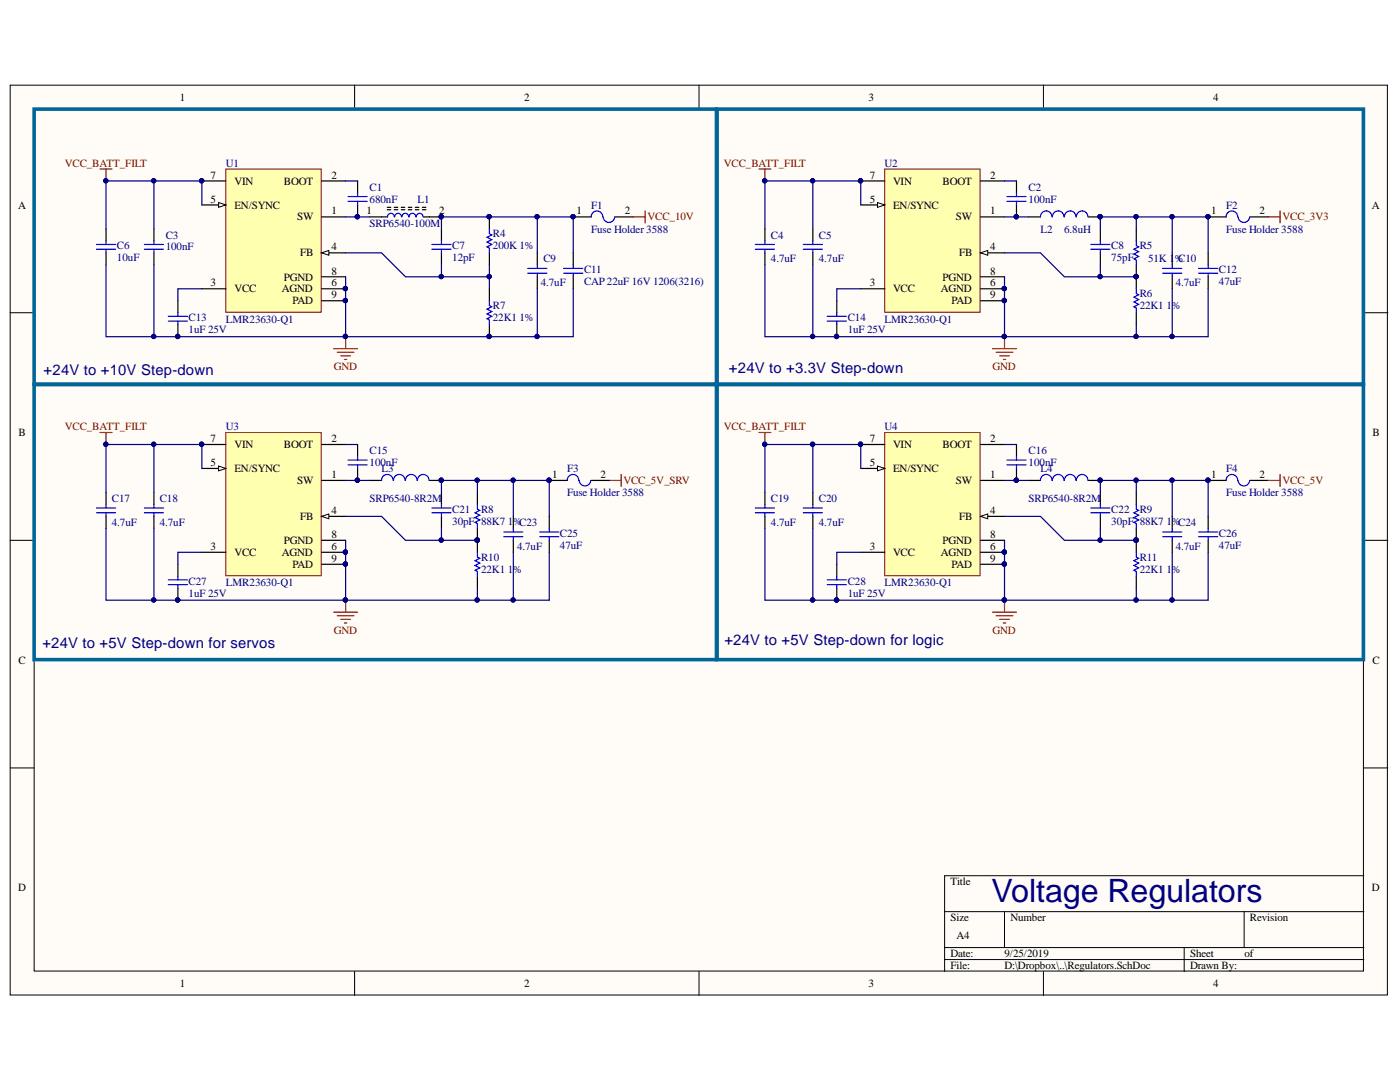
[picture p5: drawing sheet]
<svg xmlns="http://www.w3.org/2000/svg" width="279mm" height="216mm" viewBox="0 0 279 216" stroke-linecap="round" stroke-linejoin="round" font-family="sans-serif">
<defs><g id="words">
<text font-size="6.4" fill="#000080" x="197.8" y="180">Voltage Regulators</text>
<g font-size="3" fill="#000080">
<text x="8.7" y="74.9">+24V to +10V Step-down</text>
<text x="145.5" y="74.4">+24V to +3.3V Step-down</text>
<text x="8.5" y="129.4">+24V to +5V Step-down for servos</text>
<text x="144.6" y="128.7">+24V to +5V Step-down for logic</text>
</g>
<g font-size="2.2">
<text x="35.9" y="20.1">1</text>
<text x="104.6" y="20.1">2</text>
<text x="173.3" y="20.1">3</text>
<text x="242.1" y="20.1">4</text>
<text x="42" y="35.7">7</text>
<text x="66.1" y="35.7">2</text>
<text x="173.6" y="35.7">7</text>
<text x="197.6" y="35.7">2</text>
<text x="3.6" y="41.6">A</text>
<text x="42" y="40.4">5</text>
<text x="46.8" y="36.9">VIN</text>
<text x="46.8" y="41.6">EN/SYNC</text>
<text x="56.7" y="36.9">BOOT</text>
<text x="173.6" y="40.4">5</text>
<text x="178.2" y="36.9">VIN</text>
<text x="178.2" y="41.6">EN/SYNC</text>
<text x="188.1" y="36.9">BOOT</text>
<text x="273.8" y="41.6">A</text>
<text x="59.3" y="44">SW</text>
<text x="66.1" y="42.8">1</text>
<text x="73.2" y="42.8">1</text>
<text x="87.6" y="42.8">2</text>
<text x="115" y="42.8">1</text>
<text x="124.7" y="42.8">2</text>
<text x="190.7" y="44">SW</text>
<text x="197.6" y="42.8">1</text>
<text x="241.7" y="42.8">1</text>
<text x="251.4" y="42.8">2</text>
<text x="59.9" y="51.2">FB</text>
<text x="66.1" y="50">4</text>
<text x="191.4" y="51.2">FB</text>
<text x="197.6" y="50">4</text>
<text x="42" y="57.2">3</text>
<text x="46.8" y="58.3">VCC</text>
<text x="56.2" y="58.3">AGND</text>
<text x="56.7" y="56">PGND</text>
<text x="66.1" y="57.2">6</text>
<text x="66.1" y="54.8">8</text>
<text x="66.1" y="59.5">9</text>
<text x="173.6" y="57.2">3</text>
<text x="178.2" y="58.3">VCC</text>
<text x="187.8" y="58.3">AGND</text>
<text x="188.1" y="56">PGND</text>
<text x="197.6" y="57.2">6</text>
<text x="197.6" y="54.8">8</text>
<text x="197.6" y="59.5">9</text>
<text x="58.4" y="60.7">PAD</text>
<text x="189.9" y="60.7">PAD</text>
<text x="3.7" y="87">B</text>
<text x="42" y="88.2">7</text>
<text x="46.8" y="89.4">VIN</text>
<text x="56.7" y="89.4">BOOT</text>
<text x="66.1" y="88.2">2</text>
<text x="173.6" y="88.2">7</text>
<text x="178.2" y="89.4">VIN</text>
<text x="188.1" y="89.4">BOOT</text>
<text x="197.6" y="88.2">2</text>
<text x="273.9" y="87">B</text>
<text x="42" y="93">5</text>
<text x="46.8" y="94.2">EN/SYNC</text>
<text x="66.1" y="95.4">1</text>
<text x="110.2" y="95.4">1</text>
<text x="119.9" y="95.4">2</text>
<text x="173.6" y="93">5</text>
<text x="178.2" y="94.2">EN/SYNC</text>
<text x="197.6" y="95.4">1</text>
<text x="241.7" y="95.4">1</text>
<text x="251.4" y="95.4">2</text>
<text x="59.3" y="96.6">SW</text>
<text x="190.7" y="96.6">SW</text>
<text x="59.9" y="103.8">FB</text>
<text x="66.1" y="107.3">8</text>
<text x="66.1" y="102.6">4</text>
<text x="191.4" y="103.8">FB</text>
<text x="197.6" y="107.3">8</text>
<text x="197.6" y="102.6">4</text>
<text x="42" y="109.8">3</text>
<text x="46.8" y="110.9">VCC</text>
<text x="56.2" y="110.9">AGND</text>
<text x="56.7" y="108.6">PGND</text>
<text x="58.4" y="113.3">PAD</text>
<text x="66.1" y="109.8">6</text>
<text x="66.1" y="112.1">9</text>
<text x="173.6" y="109.8">3</text>
<text x="178.2" y="110.9">VCC</text>
<text x="187.8" y="110.9">AGND</text>
<text x="188.1" y="108.6">PGND</text>
<text x="189.9" y="113.3">PAD</text>
<text x="197.6" y="109.8">6</text>
<text x="197.6" y="112.1">9</text>
<text x="3.7" y="132.4">C</text>
<text x="273.9" y="132.4">C</text>
<text x="3.6" y="177.8">D</text>
<text x="189.7" y="176.7">Title</text>
<text x="273.8" y="177.8">D</text>
<text x="189.7" y="183.8">Size</text>
<text x="201.7" y="183.8">Number</text>
<text x="249.4" y="183.8">Revision</text>
<text x="189.7" y="191">Date:</text>
<text x="190.9" y="187.4">A4</text>
<text x="200.5" y="191">9/25/2019</text>
<text x="237.5" y="191">Sheet</text>
<text x="248.3" y="191">of</text>
<text x="35.9" y="196.9">1</text>
<text x="104.6" y="196.9">2</text>
<text x="173.3" y="196.9">3</text>
<text x="189.7" y="193.4">File:</text>
<text x="200.5" y="193.4">D:\Dropbox\..\Regulators.SchDoc</text>
<text x="237.5" y="193.4">Drawn By:</text>
<text x="242.1" y="196.9">4</text>
</g>
<g font-size="2.2" fill="#800000">
<text x="12.9" y="33.2">VCC_BATT_FILT</text>
<text x="144.5" y="33.2">VCC_BATT_FILT</text>
<text x="129.2" y="44">VCC_10V</text>
<text x="256" y="44">VCC_3V3</text>
<text x="66.7" y="73.9">GND</text>
<text x="198.1" y="73.9">GND</text>
<text x="12.9" y="85.8">VCC_BATT_FILT</text>
<text x="144.5" y="85.8">VCC_BATT_FILT</text>
<text x="124.4" y="96.6">VCC_5V_SRV</text>
<text x="256" y="96.6">VCC_5V</text>
<text x="66.7" y="126.5">GND</text>
<text x="198.1" y="126.5">GND</text>
</g>
<g font-size="2.2" fill="#000080">
<text x="45.1" y="33.2">U1</text>
<text x="176.5" y="33.2">U2</text>
<text x="73.8" y="38.1">C1</text>
<text x="73.8" y="40.4">680nF</text>
<text x="83.3" y="40.4">L1</text>
<text x="118" y="41.6">F1</text>
<text x="205.3" y="38.1">C2</text>
<text x="205.3" y="40.4">100nF</text>
<text x="244.7" y="41.6">F2</text>
<text x="33.1" y="47.6">C3</text>
<text x="73.8" y="45.2">SRP6540-100M</text>
<text x="98.4" y="47.4">R4</text>
<text x="118" y="46.4">Fuse Holder 3588</text>
<text x="153.9" y="47.6">C4</text>
<text x="163.4" y="47.6">C5</text>
<text x="207.7" y="46.4">L2</text>
<text x="212.4" y="46.4">6.8uH</text>
<text x="244.7" y="46.4">Fuse Holder 3588</text>
<text x="23.3" y="49.7">C6</text>
<text x="23.3" y="52.2">10uF</text>
<text x="33.1" y="50">100nF</text>
<text x="90.3" y="49.7">C7</text>
<text x="90.3" y="52.2">12pF</text>
<text x="98.4" y="49.7">200K 1%</text>
<text x="108.4" y="52.3">C9</text>
<text x="153.9" y="52.3">4.7uF</text>
<text x="163.4" y="52.3">4.7uF</text>
<text x="221.8" y="49.7">C8</text>
<text x="221.8" y="52.2">75pF</text>
<text x="227.5" y="49.7">R5</text>
<text x="229.1" y="52.3">51K 1%</text>
<text x="235.1" y="52.3">C10</text>
<text x="107.9" y="57.2">4.7uF</text>
<text x="116.6" y="54.5">C11</text>
<text x="116.6" y="56.9">CAP 22uF 16V 1206(3216)</text>
<text x="227.5" y="59.3">R6</text>
<text x="234.6" y="57.2">4.7uF</text>
<text x="243.3" y="54.5">C12</text>
<text x="243.3" y="56.9">47uF</text>
<text x="37.6" y="64.1">C13</text>
<text x="45.1" y="64.4">LMR23630-Q1</text>
<text x="98.4" y="61.7">R7</text>
<text x="98.4" y="64.1">22K1 1%</text>
<text x="169.2" y="64.1">C14</text>
<text x="176.5" y="64.4">LMR23630-Q1</text>
<text x="227.5" y="61.7">22K1 1%</text>
<text x="37.6" y="66.5">1uF 25V</text>
<text x="169.2" y="66.5">1uF 25V</text>
<text x="45.1" y="85.8">U3</text>
<text x="176.5" y="85.8">U4</text>
<text x="73.8" y="90.7">C15</text>
<text x="73.8" y="93">100nF</text>
<text x="76.1" y="94.2">L3</text>
<text x="113.2" y="94.2">F3</text>
<text x="205.3" y="90.7">C16</text>
<text x="205.3" y="93">100nF</text>
<text x="207.7" y="94.2">L4</text>
<text x="244.7" y="94.2">F4</text>
<text x="22.3" y="100.2">C17</text>
<text x="31.9" y="100.2">C18</text>
<text x="73.8" y="100.2">SRP6540-8R2M</text>
<text x="113.2" y="99">Fuse Holder 3588</text>
<text x="153.9" y="100.2">C19</text>
<text x="163.4" y="100.2">C20</text>
<text x="205.3" y="100.2">SRP6540-8R2M</text>
<text x="244.7" y="99">Fuse Holder 3588</text>
<text x="22.3" y="104.9">4.7uF</text>
<text x="31.9" y="104.9">4.7uF</text>
<text x="90.3" y="102.3">C21</text>
<text x="90.3" y="104.7">30pF 88K7 1%C23</text>
<text x="96" y="102.3">R8</text>
<text x="111.7" y="107.1">C25</text>
<text x="153.9" y="104.9">4.7uF</text>
<text x="163.4" y="104.9">4.7uF</text>
<text x="221.8" y="102.3">C22</text>
<text x="221.8" y="104.7">30pF 88K7 1%C24</text>
<text x="227.5" y="102.3">R9</text>
<text x="243.3" y="107.1">C26</text>
<text x="96" y="111.9">R10</text>
<text x="103.2" y="109.8">4.7uF</text>
<text x="111.7" y="109.5">47uF</text>
<text x="227.5" y="111.9">R11</text>
<text x="234.6" y="109.8">4.7uF</text>
<text x="243.3" y="109.5">47uF</text>
<text x="37.6" y="116.7">C27</text>
<text x="37.6" y="119.1">1uF 25V</text>
<text x="45.1" y="116.9">LMR23630-Q1</text>
<text x="96" y="114.2">22K1 1%</text>
<text x="169.2" y="116.7">C28</text>
<text x="169.2" y="119.1">1uF 25V</text>
<text x="176.5" y="116.9">LMR23630-Q1</text>
<text x="227.5" y="114.2">22K1 1%</text>
</g>
</g></defs>
<g fill="#fffcf8" stroke="#000" stroke-width=".2">
<path d="M2 17h274.9v181.5h-274.9z"/>
<path d="M6.8 21.8h265.3v172h-265.3z"/>
</g>
<g fill="none" stroke="#000" stroke-width=".2">
<path d="M70.8 17v4.8M139.5 17v4.8M208.2 17v4.8M2 62.4h4.8M272.2 62.4h4.8M2 107.8h4.8M272.2 107.8h4.8M2 153.2h4.8M272.2 153.2h4.8M272.2 174.7h-83.7v19.2M70.8 193.9v4.7M139.5 193.9v4.7"/>
<path d="M188.5 181.9h83.7M188.5 189.1h83.7M188.5 191.5h83.7M200.5 181.9v7.2M208.2 193.9v4.7M236.3 189.1v4.8M248.3 181.9v7.2"/>
</g>
<path d="M66.6 69.6h4.8M67.3 70.3h3.3M68 71h1.9M68.7 71.7h.5M69 67.2v2.4" fill="none" stroke="#800000" stroke-width=".24"/>
<circle cx="68.9" cy="67.1" r=".43" fill="#000080" stroke="#000080" stroke-width=".2"/>
<path d="M107.2 50.5v2.3M107.2 55.2v2.4" fill="none" stroke="#000" stroke-width=".24"/>
<path d="M105.3 53.6h3.8M105.3 54.5h3.8M107.2 52.8v.8M107.2 54.5v.7" fill="none" stroke="#00f" stroke-width=".24"/>
<path d="M45.1 33.7h19v28.6h-19z" fill="#ffffb0" stroke="#800000" stroke-width=".2"/>
<path d="M40.3 36.1h4.8M40.3 40.9h4.8" fill="none" stroke="#000" stroke-width=".24"/>
<circle cx="40.2" cy="36.1" r=".43" fill="#000080" stroke="#000080" stroke-width=".2"/>
<path d="M43.6 40.4l1.5 .5-1.5 .5z" fill="#fffcf8"/>
<path d="M43.6 40.4l1.5 .5-1.5 .5z" fill="none" stroke="#000" stroke-width=".2"/>
<path d="M40.3 57.6h4.8M64.2 57.6h4.8M64.2 55.2h4.8M64.2 50.5h4.8" fill="none" stroke="#000" stroke-width=".24"/>
<circle cx="68.9" cy="57.6" r=".43" fill="#000080" stroke="#000080" stroke-width=".2"/>
<path d="M64.2 50.5l1.4-.5v.9z" fill="#fffcf8"/>
<path d="M64.2 50.5l1.4-.5v.9z" fill="none" stroke="#000" stroke-width=".2"/>
<g fill="none" stroke="#000" stroke-width=".24">
<path d="M64.2 36.1h4.8M71.4 36.1v2.4M202.9 36.1v2.4M21.2 45.7v2.4M21.2 50.5v2.3M64.2 43.3h4.8M71.4 40.9v2.4M73.8 43.3h3.5M84.5 43.3h3.6M88.1 45.7v2.4M88.1 50.5v2.3M97.7 43.3v2.4"/>
<path d="M97.7 50.5v2.3M97.7 57.6v2.4M114.4 43.3h3.6M122.8 43.3h3.6M152.7 45.7v2.4M152.7 50.5v2.3M162.2 45.7v2.4M162.2 50.5v2.3M202.9 40.9v2.4M205.3 43.3h2.3M217.2 43.3h2.4M219.6 45.7v2.4"/>
<path d="M219.6 50.5v2.3M233.9 50.5v2.3M233.9 55.2v2.4M241.1 50.5v2.3M241.1 55.2v2.4M64.2 60h4.8M97.7 64.8v2.4"/>
</g>
<g fill="#000080" stroke="#000080" stroke-width=".2">
<circle cx="68.9" cy="60" r=".43"/>
<circle cx="40.2" cy="36.1" r=".43"/>
<circle cx="68.9" cy="57.6" r=".43"/>
<circle cx="97.6" cy="43.2" r=".43"/>
<circle cx="97.6" cy="67.1" r=".43"/>
<circle cx="88.1" cy="43.2" r=".43"/>
<circle cx="71.3" cy="43.2" r=".43"/>
<circle cx="114.4" cy="43.2" r=".43"/>
<circle cx="68.9" cy="119.7" r=".43"/>
<circle cx="200.4" cy="67.1" r=".43"/>
<circle cx="219.6" cy="43.2" r=".43"/>
<circle cx="202.8" cy="43.2" r=".43"/>
</g>
<g fill="none" stroke="#00f" stroke-width=".24">
<path d="M69.5 39.2h3.8M71.4 38.5v.7M200.9 39.2h3.9M202.9 38.5v.7M19.2 48.8h3.9M19.2 49.7h3.9M21.2 48.1v.7M21.2 49.7v.8M69.5 40.2h3.8M71.4 40.2v.7M78.7 43.3a.67 .67 0 0 0-.7-.7 .67 .67 0 0 0-.7 .7M80.1 43.3a.67 .67 0 0 0-.7-.7 .67 .67 0 0 0-.6 .7"/>
<path d="M81.5 43.3a.67 .67 0 0 0-.6-.7 .67 .67 0 0 0-.7 .7M83 43.3a.67 .67 0 0 0-.7-.7 .67 .67 0 0 0-.7 .7M84.4 43.3a.67 .67 0 0 0-.7-.7 .67 .67 0 0 0-.6 .7M86.2 48.8h3.8M86.2 49.7h3.8M88.1 48.1v.7M88.1 49.7v.8M97.7 45.7v.9l.4 .3-.9 .4 .9 .5-.9 .5 .9 .5-.9 .5 .5 .2v1M120.3 43.3a1.15 1.15 0 0 0-1.2-1.2 1.15 1.15 0 0 0-1.1 1.2M122.7 43.3a1.15 1.15 0 0 1-1.2 1.1 1.15 1.15 0 0 1-1.1-1.1M150.7 48.8h3.9M150.7 49.7h3.9"/>
<path d="M152.7 48.1v.7M152.7 49.7v.8M160.3 48.8h3.8M160.3 49.7h3.8M162.2 48.1v.7M162.2 49.7v.8M200.9 40.2h3.9M202.9 40.2v.7M209.9 43.3a1.15 1.15 0 0 0-1.1-1.2 1.15 1.15 0 0 0-1.2 1.2M212.3 43.3a1.15 1.15 0 0 0-1.1-1.2 1.15 1.15 0 0 0-1.2 1.2M214.7 43.3a1.15 1.15 0 0 0-1.1-1.2 1.15 1.15 0 0 0-1.2 1.2M217.1 43.3a1.15 1.15 0 0 0-1.1-1.2 1.15 1.15 0 0 0-1.2 1.2"/>
<path d="M217.7 48.8h3.8M217.7 49.7h3.8M219.6 48.1v.7M219.6 49.7v.8M232 53.6h3.9M232 54.5h3.9M233.9 52.8v.8M233.9 54.5v.7M239.2 53.6h3.8M239.2 54.5h3.8M241.1 52.8v.8M241.1 54.5v.7"/>
<path d="M97.7 60v1l.4 .2-.9 .5 .9 .5-.9 .4 .9 .5-.9 .5 .5 .2v1"/>
</g>
<path d="M85 41.4h-8.1M85 41.8h-8.1" fill="none" stroke="#000" stroke-width=".24" stroke-dasharray=".7 .7"/>
<g fill="none" stroke="#800000" stroke-width=".24">
<path d="M126.4 43.3h2.3M128.7 42.1v2.4M253.1 43.3h2.4M255.5 42.1v2.4M198.1 69.6h4.8M198.8 70.3h3.3M199.5 71h1.9M200.2 71.7h.5M200.5 67.2v2.4M121.6 95.9h2.4M124 94.7v2.4M69 119.8v2.4"/>
<path d="M66.6 122.2h4.8M67.3 122.9h3.3M68 123.6h1.9M68.7 124.3h.5"/>
</g>
<path d="M176.6 33.7h19v28.6h-19z" fill="#ffffb0" stroke="#800000" stroke-width=".2"/>
<path d="M171.8 36.1h4.8M171.8 40.9h4.8" fill="none" stroke="#000" stroke-width=".24"/>
<circle cx="171.7" cy="36.1" r=".43" fill="#000080" stroke="#000080" stroke-width=".2"/>
<path d="M175.1 40.4l1.5 .5-1.5 .5z" fill="#fffcf8"/>
<path d="M175.1 40.4l1.5 .5-1.5 .5z" fill="none" stroke="#000" stroke-width=".2"/>
<path d="M171.8 57.6h4.8M195.7 57.6h4.8M195.7 55.2h4.8M195.7 50.5h4.8" fill="none" stroke="#000" stroke-width=".24"/>
<circle cx="200.4" cy="57.6" r=".43" fill="#000080" stroke="#000080" stroke-width=".2"/>
<path d="M195.7 50.5l1.4-.5v.9z" fill="#fffcf8"/>
<path d="M195.7 50.5l1.4-.5v.9z" fill="none" stroke="#000" stroke-width=".2"/>
<g fill="none" stroke="#000" stroke-width=".24">
<path d="M195.7 36.1h4.8M30.7 45.7v2.4M30.7 50.5v2.3M114.4 50.5v2.3M114.4 55.2v2.4M195.7 43.3h4.8M226.8 45.7v2.4M226.8 52.8v4.8M241.1 43.3h3.6M249.5 43.3h3.6M35.5 60v2.4M35.5 64.8v2.4"/>
<path d="M167 60v2.4M167 64.8v2.4M195.7 60h4.8M226.8 62.4v2.4M21.2 98.3v2.3M30.7 98.3v2.3M71.4 88.7v2.4M71.4 93.5v2.4M21.2 103v2.4M30.7 103v2.4M102.4 103v2.4M102.4 107.8v2.4"/>
<path d="M109.6 103v2.4M109.6 107.8v2.4"/>
</g>
<g fill="#000080" stroke="#000080" stroke-width=".2">
<circle cx="200.4" cy="60" r=".43"/>
<circle cx="171.7" cy="36.1" r=".43"/>
<circle cx="200.4" cy="57.6" r=".43"/>
<circle cx="241.1" cy="43.2" r=".43"/>
<circle cx="21.1" cy="88.6" r=".43"/>
<circle cx="21.1" cy="36.1" r=".43"/>
<circle cx="152.6" cy="36.1" r=".43"/>
<circle cx="35.5" cy="67.1" r=".43"/>
<circle cx="167" cy="67.1" r=".43"/>
<circle cx="226.7" cy="55.2" r=".43"/>
<circle cx="71.3" cy="95.8" r=".43"/>
</g>
<g fill="none" stroke="#00f" stroke-width=".24">
<path d="M28.8 48.8h3.8M28.8 49.7h3.8M30.7 48.1v.7M30.7 49.7v.8M112.5 53.6h3.8M112.5 54.5h3.8M114.4 52.8v.8M114.4 54.5v.7M226.8 57.6v1l.4 .2-.9 .5 .9 .5-.9 .5 .9 .4-.9 .5 .5 .2v1M226.8 48.1v.9l.4 .3-.9 .4 .9 .5-.9 .5 .9 .5-.9 .4 .5 .3v.9M247 43.3a1.15 1.15 0 0 0-1.2-1.2 1.15 1.15 0 0 0-1.1 1.2M249.4 43.3a1.15 1.15 0 0 1-1.2 1.1 1.15 1.15 0 0 1-1.1-1.1"/>
<path d="M33.6 63.1h3.8M33.6 64.1h3.8M35.5 62.4v.7M35.5 64.1v.7M165.1 63.1h3.8M165.1 64.1h3.8M167 62.4v.7M167 64.1v.7M69.5 91.8h3.8M69.5 92.8h3.8M71.4 91.1v.7M71.4 92.8v.7"/>
<path d="M19.2 101.4h3.9M19.2 102.3h3.9M21.2 100.6v.8M21.2 102.3v.7M28.8 101.4h3.8M28.8 102.3h3.8M30.7 100.6v.8M30.7 102.3v.7M100.5 106.1h3.9M100.5 107.1h3.9M102.4 105.4v.7M102.4 107.1v.7"/>
<path d="M107.7 106.1h3.8M107.7 107.1h3.8M109.6 105.4v.7M109.6 107.1v.7"/>
</g>
<path d="M20 33.7h2.4M21.2 33.7v2.4M151.5 33.7h2.3M152.7 33.7v2.4M20 86.3h2.4M21.2 86.3v2.4" fill="none" stroke="#800000" stroke-width=".24"/>
<path d="M45.1 86.3h19v28.6h-19z" fill="#ffffb0" stroke="#800000" stroke-width=".2"/>
<path d="M40.3 88.7h4.8M40.3 93.5h4.8" fill="none" stroke="#000" stroke-width=".24"/>
<circle cx="40.2" cy="88.6" r=".43" fill="#000080" stroke="#000080" stroke-width=".2"/>
<path d="M43.6 93l1.5 .5-1.5 .5z" fill="#fffcf8"/>
<path d="M43.6 93l1.5 .5-1.5 .5z" fill="none" stroke="#000" stroke-width=".2"/>
<path d="M40.3 110.2h4.8M64.2 110.2h4.8M64.2 107.8h4.8M64.2 103h4.8" fill="none" stroke="#000" stroke-width=".24"/>
<circle cx="68.9" cy="110.2" r=".43" fill="#000080" stroke="#000080" stroke-width=".2"/>
<path d="M64.2 103l1.4-.4v.9z" fill="#fffcf8"/>
<path d="M64.2 103l1.4-.4v.9z" fill="none" stroke="#000" stroke-width=".2"/>
<g fill="none" stroke="#000" stroke-width=".24">
<path d="M64.2 95.9h4.8M64.2 88.7h4.8M109.6 95.9h3.6M118 95.9h3.6M152.7 98.3v2.3M162.2 98.3v2.3M202.9 88.7v2.4M202.9 93.5v2.4M35.5 112.6v2.4M35.5 117.4v2.4M64.2 112.6h4.8M95.3 107.8v2.4"/>
<path d="M95.3 115v2.4M152.7 103v2.4M162.2 103v2.4M233.9 103v2.4M233.9 107.8v2.4M241.1 103v2.4M241.1 107.8v2.4"/>
</g>
<g fill="#000080" stroke="#000080" stroke-width=".2">
<circle cx="68.9" cy="112.5" r=".43"/>
<circle cx="40.2" cy="88.6" r=".43"/>
<circle cx="68.9" cy="110.2" r=".43"/>
<circle cx="109.6" cy="95.8" r=".43"/>
<circle cx="35.5" cy="119.7" r=".43"/>
<circle cx="95.2" cy="107.8" r=".43"/>
<circle cx="202.8" cy="95.8" r=".43"/>
</g>
<g fill="none" stroke="#00f" stroke-width=".24">
<path d="M115.5 95.9a1.15 1.15 0 0 0-1.1-1.2 1.15 1.15 0 0 0-1.2 1.2M117.9 95.9a1.15 1.15 0 0 1-1.2 1.1 1.15 1.15 0 0 1-1.1-1.1M200.9 91.8h3.9M200.9 92.8h3.9M202.9 91.1v.7M202.9 92.8v.7M33.6 115.7h3.8M33.6 116.7h3.8M35.5 115v.7M35.5 116.7v.7M95.3 110.2v1l.5 .2-1 .5 1 .5-1 .4 1 .5-1 .5 .5 .2v1M150.7 101.4h3.9"/>
<path d="M150.7 102.3h3.9M152.7 100.6v.8M152.7 102.3v.7M160.3 101.4h3.8M160.3 102.3h3.8M162.2 100.6v.8M162.2 102.3v.7M232 106.1h3.9M232 107.1h3.9M233.9 105.4v.7M233.9 107.1v.7M239.2 106.1h3.8"/>
<path d="M239.2 107.1h3.8M241.1 105.4v.7M241.1 107.1v.7"/>
</g>
<path d="M176.6 86.3h19v28.6h-19z" fill="#ffffb0" stroke="#800000" stroke-width=".2"/>
<path d="M171.8 88.7h4.8M171.8 93.5h4.8" fill="none" stroke="#000" stroke-width=".24"/>
<circle cx="171.7" cy="88.6" r=".43" fill="#000080" stroke="#000080" stroke-width=".2"/>
<path d="M175.1 93l1.5 .5-1.5 .5z" fill="#fffcf8"/>
<path d="M175.1 93l1.5 .5-1.5 .5z" fill="none" stroke="#000" stroke-width=".2"/>
<path d="M171.8 110.2h4.8M195.7 110.2h4.8M195.7 107.8h4.8M195.7 103h4.8" fill="none" stroke="#000" stroke-width=".24"/>
<circle cx="200.4" cy="110.2" r=".43" fill="#000080" stroke="#000080" stroke-width=".2"/>
<path d="M195.7 103l1.4-.4v.9z" fill="#fffcf8"/>
<path d="M195.7 103l1.4-.4v.9z" fill="none" stroke="#000" stroke-width=".2"/>
<g fill="none" stroke="#000" stroke-width=".24">
<path d="M73.8 95.9h2.3M85.7 95.9h2.4M88.1 98.3v2.3M95.3 98.3v2.3M195.7 95.9h4.8M195.7 88.7h4.8M205.3 95.9h2.3M217.2 95.9h2.4M219.6 98.3v2.3M226.8 98.3v2.3M241.1 95.9h3.6M249.5 95.9h3.6"/>
<path d="M88.1 103v2.4M95.3 105.4v2.4M167 112.6v2.4M167 117.4v2.4M195.7 112.6h4.8M219.6 103v2.4M226.8 105.4v4.8M226.8 115v2.4"/>
</g>
<g fill="#000080" stroke="#000080" stroke-width=".2">
<circle cx="200.4" cy="112.5" r=".43"/>
<circle cx="171.7" cy="88.6" r=".43"/>
<circle cx="200.4" cy="110.2" r=".43"/>
<circle cx="241.1" cy="95.8" r=".43"/>
<circle cx="167" cy="119.7" r=".43"/>
<circle cx="226.7" cy="107.8" r=".43"/>
<circle cx="200.4" cy="119.7" r=".43"/>
<circle cx="152.6" cy="88.6" r=".43"/>
<circle cx="95.2" cy="107.8" r=".43"/>
<circle cx="219.6" cy="95.8" r=".43"/>
<circle cx="88.1" cy="95.8" r=".43"/>
<circle cx="71.3" cy="43.2" r=".43"/>
<circle cx="88.1" cy="55.2" r=".43"/>
<circle cx="107.2" cy="67.1" r=".43"/>
<circle cx="107.2" cy="43.2" r=".43"/>
<circle cx="30.7" cy="67.1" r=".43"/>
<circle cx="30.7" cy="36.1" r=".43"/>
<circle cx="68.9" cy="67.1" r=".43"/>
<circle cx="35.5" cy="67.1" r=".43"/>
<circle cx="40.2" cy="36.1" r=".43"/>
<circle cx="21.1" cy="36.1" r=".43"/>
<circle cx="68.9" cy="57.6" r=".43"/>
<circle cx="68.9" cy="60" r=".43"/>
<circle cx="97.6" cy="67.1" r=".43"/>
<circle cx="97.6" cy="55.2" r=".43"/>
<circle cx="114.4" cy="43.2" r=".43"/>
<circle cx="97.6" cy="43.2" r=".43"/>
<circle cx="88.1" cy="43.2" r=".43"/>
<circle cx="202.8" cy="43.2" r=".43"/>
<circle cx="219.6" cy="55.2" r=".43"/>
<circle cx="219.6" cy="43.2" r=".43"/>
<circle cx="233.9" cy="67.1" r=".43"/>
<circle cx="233.9" cy="43.2" r=".43"/>
<circle cx="162.2" cy="67.1" r=".43"/>
<circle cx="226.7" cy="67.1" r=".43"/>
<circle cx="226.7" cy="43.2" r=".43"/>
<circle cx="171.7" cy="36.1" r=".43"/>
<circle cx="162.2" cy="36.1" r=".43"/>
<circle cx="152.6" cy="36.1" r=".43"/>
<circle cx="71.3" cy="95.8" r=".43"/>
<circle cx="88.1" cy="107.8" r=".43"/>
<circle cx="102.4" cy="119.7" r=".43"/>
<circle cx="102.4" cy="95.8" r=".43"/>
<circle cx="30.7" cy="119.7" r=".43"/>
<circle cx="68.9" cy="110.2" r=".43"/>
<circle cx="68.9" cy="112.5" r=".43"/>
<circle cx="68.9" cy="119.7" r=".43"/>
<circle cx="95.2" cy="119.7" r=".43"/>
<circle cx="95.2" cy="95.8" r=".43"/>
<circle cx="40.2" cy="88.6" r=".43"/>
<circle cx="30.7" cy="88.6" r=".43"/>
<circle cx="21.1" cy="88.6" r=".43"/>
<circle cx="202.8" cy="95.8" r=".43"/>
<circle cx="219.6" cy="107.8" r=".43"/>
<circle cx="233.9" cy="119.7" r=".43"/>
<circle cx="233.9" cy="95.8" r=".43"/>
<circle cx="162.2" cy="119.7" r=".43"/>
<circle cx="226.7" cy="119.7" r=".43"/>
<circle cx="226.7" cy="95.8" r=".43"/>
<circle cx="162.2" cy="88.6" r=".43"/>
<circle cx="35.5" cy="119.7" r=".43"/>
<circle cx="109.6" cy="95.8" r=".43"/>
<circle cx="200.4" cy="67.1" r=".43"/>
<circle cx="167" cy="67.1" r=".43"/>
<circle cx="200.4" cy="57.6" r=".43"/>
<circle cx="200.4" cy="60" r=".43"/>
<circle cx="226.7" cy="55.2" r=".43"/>
<circle cx="241.1" cy="43.2" r=".43"/>
</g>
<g fill="none" stroke="#00f" stroke-width=".24">
<path d="M78.4 95.9a1.15 1.15 0 0 0-1.1-1.2 1.15 1.15 0 0 0-1.2 1.2M80.8 95.9a1.15 1.15 0 0 0-1.1-1.2 1.15 1.15 0 0 0-1.2 1.2M83.2 95.9a1.15 1.15 0 0 0-1.1-1.2 1.15 1.15 0 0 0-1.2 1.2M85.6 95.9a1.15 1.15 0 0 0-1.1-1.2 1.15 1.15 0 0 0-1.2 1.2M209.9 95.9a1.15 1.15 0 0 0-1.1-1.2 1.15 1.15 0 0 0-1.2 1.2M212.3 95.9a1.15 1.15 0 0 0-1.1-1.2 1.15 1.15 0 0 0-1.2 1.2M214.7 95.9a1.15 1.15 0 0 0-1.1-1.2 1.15 1.15 0 0 0-1.2 1.2M217.1 95.9a1.15 1.15 0 0 0-1.1-1.2 1.15 1.15 0 0 0-1.2 1.2M247 95.9a1.15 1.15 0 0 0-1.2-1.2 1.15 1.15 0 0 0-1.1 1.2M249.4 95.9a1.15 1.15 0 0 1-1.2 1.1 1.15 1.15 0 0 1-1.1-1.1M86.2 101.4h3.8M86.2 102.3h3.8"/>
<path d="M88.1 100.6v.8M88.1 102.3v.7M95.3 100.6v1l.5 .2-1 .5 1 .5-1 .5 1 .5-1 .4 .5 .3v.9M165.1 115.7h3.8M165.1 116.7h3.8M167 115v.7M167 116.7v.7M217.7 101.4h3.8M217.7 102.3h3.8M219.6 100.6v.8M219.6 102.3v.7M226.8 110.2v1l.4 .2-.9 .5 .9 .5-.9 .4 .9 .5-.9 .5 .5 .2v1"/>
<path d="M226.8 100.6v1l.4 .2-.9 .5 .9 .5-.9 .5 .9 .5-.9 .4 .5 .3v.9"/>
</g>
<path d="M151.5 86.3h2.3M152.7 86.3v2.4M253.1 95.9h2.4M255.5 94.7v2.4M200.5 119.8v2.4M198.1 122.2h4.8M198.8 122.9h3.3M199.5 123.6h1.9M200.2 124.3h.5" fill="none" stroke="#800000" stroke-width=".24"/>
<path d="M6.8 21.8h136.2v54.8h-136.2zM143.1 21.8h129v54.8h-129zM6.8 76.7h136.2v54.9h-136.2zM143.1 76.7h129v54.9h-129z" fill="none" stroke="#069" stroke-width=".72"/>
<g fill="none" stroke="#000080" stroke-width=".24">
<path d="M30.7 36.1v9.6M69 36.1h2.4M162.2 36.1h-9.5v9.6M200.5 36.1h2.4M21.2 52.8v14.4h47.8M30.7 52.8v14.4M40.3 57.6h-4.8v2.4M40.3 40.9v-4.8h-19.1v9.6M69 43.3h4.8M69 55.2v12h45.4v-9.6M69 50.5h7.1l4.8 4.7h16.8M88.1 45.7v-2.4h26.3v7.2"/>
<path d="M88.1 52.8v2.4M97.7 52.8v4.8M107.2 43.3v7.2M107.2 57.6v9.6M152.7 52.8v14.4h47.8M162.2 52.8v14.4M171.8 57.6h-4.8v2.4M171.8 40.9v-4.8h-9.6v9.6M200.5 43.3h4.8M200.5 55.2v12h40.6v-9.6M200.5 50.5h7.1l4.8 4.7h14.4M219.6 45.7v-2.4h21.5v7.2"/>
<path d="M219.6 52.8v2.4M226.8 43.3v2.4M233.9 43.3v7.2M233.9 57.6v9.6M226.8 64.8v2.4M30.7 88.7h-9.5v9.6M40.3 93.5v-4.8h-9.6v9.6M69 95.9h4.8M69 88.7h2.4M88.1 98.3v-2.4h21.5v7.1M95.3 95.9v2.4M102.4 95.9v7.1"/>
<path d="M162.2 88.7h-9.5v9.6M171.8 93.5v-4.8h-9.6v9.6M200.5 95.9h4.8M200.5 88.7h2.4M219.6 98.3v-2.4h21.5v7.1M226.8 95.9v2.4M233.9 95.9v7.1M21.2 105.4v14.4h47.8M30.7 105.4v14.4M40.3 110.2h-4.8v2.4M69 107.8v12h40.6v-9.6M69 103h7.1l4.8 4.8h14.4"/>
<path d="M88.1 105.4v2.4M95.3 117.4v2.4M102.4 110.2v9.6M152.7 105.4v14.4h47.8M162.2 105.4v14.4M171.8 110.2h-4.8v2.4M200.5 107.8v12h40.6v-9.6M200.5 103h7.1l4.8 4.8h14.4M219.6 105.4v2.4M226.8 117.4v2.4M233.9 110.2v9.6"/>
</g>
<use href="#words"/>
</svg>
